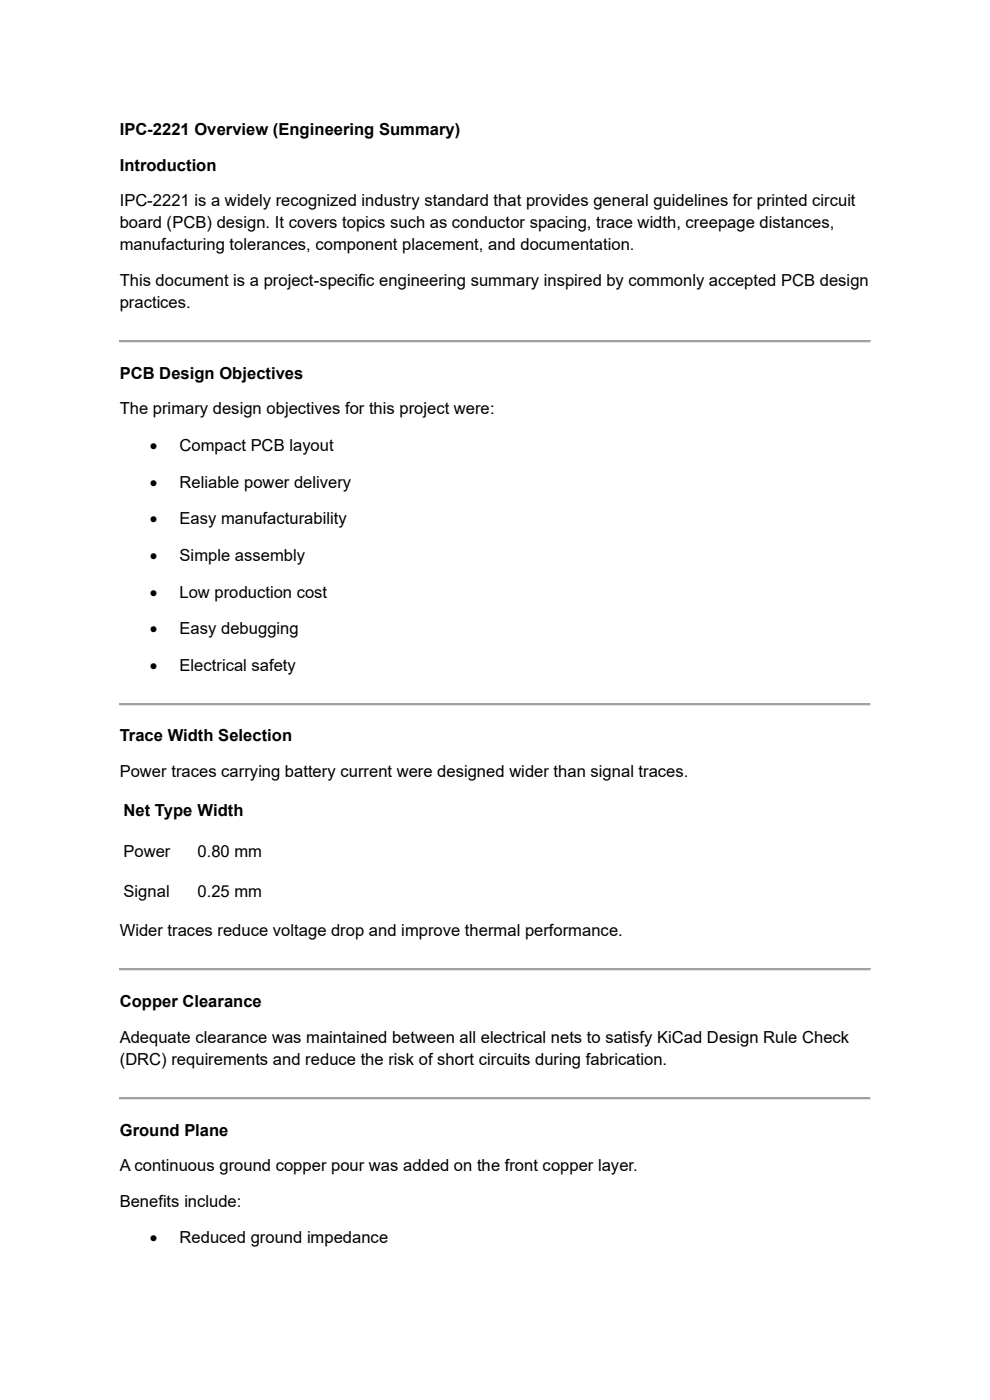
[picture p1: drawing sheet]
<svg xmlns="http://www.w3.org/2000/svg" width="210mm" height="297mm" viewBox="0 0 210 297" stroke-linecap="round" stroke-linejoin="round" font-family="sans-serif">
<defs><g id="words">
<g font-size="3.5">
<text x="25.4" y="28.7">IPC-2221 Overview (Engineering Summary)</text>
<text x="25.4" y="36.2">Introduction</text>
<text x="25.4" y="43.7">IPC-2221 is a widely recognized industry standard that provides general guidelines for printed circuit</text>
<text x="25.4" y="48.4">board (PCB) design. It covers topics such as conductor spacing, trace width, creepage distances,</text>
<text x="25.4" y="53.1">manufacturing tolerances, component placement, and documentation.</text>
<text x="25.4" y="60.7">This document is a project-specific engineering summary inspired by commonly accepted PCB design</text>
<text x="25.4" y="65.4">practices.</text>
<text x="25.4" y="80.4">PCB Design Objectives</text>
<text x="25.4" y="87.9">The primary design objectives for this project were:</text>
<text x="31.8" y="95.7">•</text>
<text x="38.1" y="95.7">Compact PCB layout</text>
<text x="31.8" y="103.5">•</text>
<text x="38.1" y="103.5">Reliable power delivery</text>
<text x="31.8" y="111.2">•</text>
<text x="38.1" y="111.2">Easy manufacturability</text>
<text x="31.8" y="119">•</text>
<text x="38.1" y="119">Simple assembly</text>
<text x="31.8" y="126.8">•</text>
<text x="38.1" y="126.8">Low production cost</text>
<text x="31.8" y="134.5">•</text>
<text x="38.1" y="134.5">Easy debugging</text>
<text x="31.8" y="142.3">•</text>
<text x="38.1" y="142.3">Electrical safety</text>
<text x="25.4" y="157.3">Trace Width Selection</text>
<text x="25.4" y="164.8">Power traces carrying battery current were designed wider than signal traces.</text>
<text x="26.2" y="173.1">Net Type Width</text>
<text x="26.2" y="181.7">Power</text>
<text x="41.9" y="181.7">0.80 mm</text>
<text x="26.2" y="190.3">Signal</text>
<text x="41.9" y="190.3">0.25 mm</text>
<text x="25.4" y="198.6">Wider traces reduce voltage drop and improve thermal performance.</text>
<text x="25.4" y="213.6">Copper Clearance</text>
<text x="25.4" y="221.2">Adequate clearance was maintained between all electrical nets to satisfy KiCad Design Rule Check</text>
<text x="25.4" y="225.9">(DRC) requirements and reduce the risk of short circuits during fabrication.</text>
<text x="25.4" y="240.9">Ground Plane</text>
<text x="25.4" y="248.4">A continuous ground copper pour was added on the front copper layer.</text>
<text x="25.4" y="256">Benefits include:</text>
<text x="31.8" y="263.7">•</text>
<text x="38.1" y="263.7">Reduced ground impedance</text>
</g>
</g></defs>
<g fill="#a0a0a0">
<path d="M25.4 72.2h159.2v.6h-159.2z" fill-rule="evenodd"/>
<path d="M25.4 72.2l.1 .1z" fill-rule="evenodd"/>
<path d="M25.4 72.2l.1 .1z" fill-rule="evenodd"/>
</g>
<path d="M25.5 72.3h159.1" fill="none" stroke="#a0a0a0" stroke-width=".21"/>
<path d="M184.6 72.2l.1 .1z" fill-rule="evenodd" fill="#e3e3e3"/>
<g fill="#a0a0a0">
<path d="M184.6 72.2l.1 .1z" fill-rule="evenodd"/>
<path d="M25.4 72.3l.1 .4z" fill-rule="evenodd"/>
</g>
<path d="M184.6 72.3l.1 .4z" fill-rule="evenodd" fill="#e3e3e3"/>
<path d="M25.4 72.7l.1 .1z" fill-rule="evenodd" fill="#a0a0a0"/>
<path d="M25.4 72.7l.1 .1z" fill-rule="evenodd" fill="#e3e3e3"/>
<path d="M25.5 72.7h159.1" fill="none" stroke="#e3e3e3" stroke-width=".21"/>
<g fill="#e3e3e3">
<path d="M184.6 72.7l.1 .1z" fill-rule="evenodd"/>
<path d="M184.6 72.7l.1 .1z" fill-rule="evenodd"/>
</g>
<g fill="#a0a0a0">
<path d="M25.4 149.1h159.2v.5h-159.2z" fill-rule="evenodd"/>
<path d="M25.4 149.1l.1 .1z" fill-rule="evenodd"/>
<path d="M25.4 149.1l.1 .1z" fill-rule="evenodd"/>
</g>
<path d="M25.5 149.2h159.1" fill="none" stroke="#a0a0a0" stroke-width=".21"/>
<path d="M184.6 149.1l.1 .1z" fill-rule="evenodd" fill="#e3e3e3"/>
<g fill="#a0a0a0">
<path d="M184.6 149.1l.1 .1z" fill-rule="evenodd"/>
<path d="M25.4 149.2l.1 .4z" fill-rule="evenodd"/>
</g>
<path d="M184.6 149.2l.1 .4z" fill-rule="evenodd" fill="#e3e3e3"/>
<path d="M25.4 149.6l.1 .1z" fill-rule="evenodd" fill="#a0a0a0"/>
<path d="M25.4 149.6l.1 .1z" fill-rule="evenodd" fill="#e3e3e3"/>
<path d="M25.5 149.6h159.1" fill="none" stroke="#e3e3e3" stroke-width=".21"/>
<g fill="#e3e3e3">
<path d="M184.6 149.6l.1 .1z" fill-rule="evenodd"/>
<path d="M184.6 149.6l.1 .1z" fill-rule="evenodd"/>
</g>
<g fill="#a0a0a0">
<path d="M25.4 205.4h159.2v.6h-159.2z" fill-rule="evenodd"/>
<path d="M25.4 205.5l.1 .1z" fill-rule="evenodd"/>
<path d="M25.4 205.5l.1 .1z" fill-rule="evenodd"/>
</g>
<path d="M25.5 205.5h159.1" fill="none" stroke="#a0a0a0" stroke-width=".21"/>
<path d="M184.6 205.5l.1 .1z" fill-rule="evenodd" fill="#e3e3e3"/>
<g fill="#a0a0a0">
<path d="M184.6 205.5l.1 .1z" fill-rule="evenodd"/>
<path d="M25.4 205.6l.1 .3z" fill-rule="evenodd"/>
</g>
<path d="M184.6 205.6l.1 .3z" fill-rule="evenodd" fill="#e3e3e3"/>
<path d="M25.4 205.9l.1 .1z" fill-rule="evenodd" fill="#a0a0a0"/>
<path d="M25.4 205.9l.1 .1z" fill-rule="evenodd" fill="#e3e3e3"/>
<path d="M25.5 206h159.1" fill="none" stroke="#e3e3e3" stroke-width=".21"/>
<g fill="#e3e3e3">
<path d="M184.6 205.9l.1 .1z" fill-rule="evenodd"/>
<path d="M184.6 205.9l.1 .1z" fill-rule="evenodd"/>
</g>
<g fill="#a0a0a0">
<path d="M25.4 232.7h159.2v.6h-159.2z" fill-rule="evenodd"/>
<path d="M25.4 232.7l.1 .1z" fill-rule="evenodd"/>
<path d="M25.4 232.7l.1 .1z" fill-rule="evenodd"/>
</g>
<path d="M25.5 232.8h159.1" fill="none" stroke="#a0a0a0" stroke-width=".21"/>
<path d="M184.6 232.7l.1 .1z" fill-rule="evenodd" fill="#e3e3e3"/>
<g fill="#a0a0a0">
<path d="M184.6 232.7l.1 .1z" fill-rule="evenodd"/>
<path d="M25.4 232.8l.1 .4z" fill-rule="evenodd"/>
</g>
<path d="M184.6 232.8l.1 .4z" fill-rule="evenodd" fill="#e3e3e3"/>
<path d="M25.4 233.2l.1 .1z" fill-rule="evenodd" fill="#a0a0a0"/>
<path d="M25.4 233.2l.1 .1z" fill-rule="evenodd" fill="#e3e3e3"/>
<path d="M25.5 233.2h159.1" fill="none" stroke="#e3e3e3" stroke-width=".21"/>
<g fill="#e3e3e3">
<path d="M184.6 233.2l.1 .1z" fill-rule="evenodd"/>
<path d="M184.6 233.2l.1 .1z" fill-rule="evenodd"/>
</g>
<use href="#words"/>
</svg>
